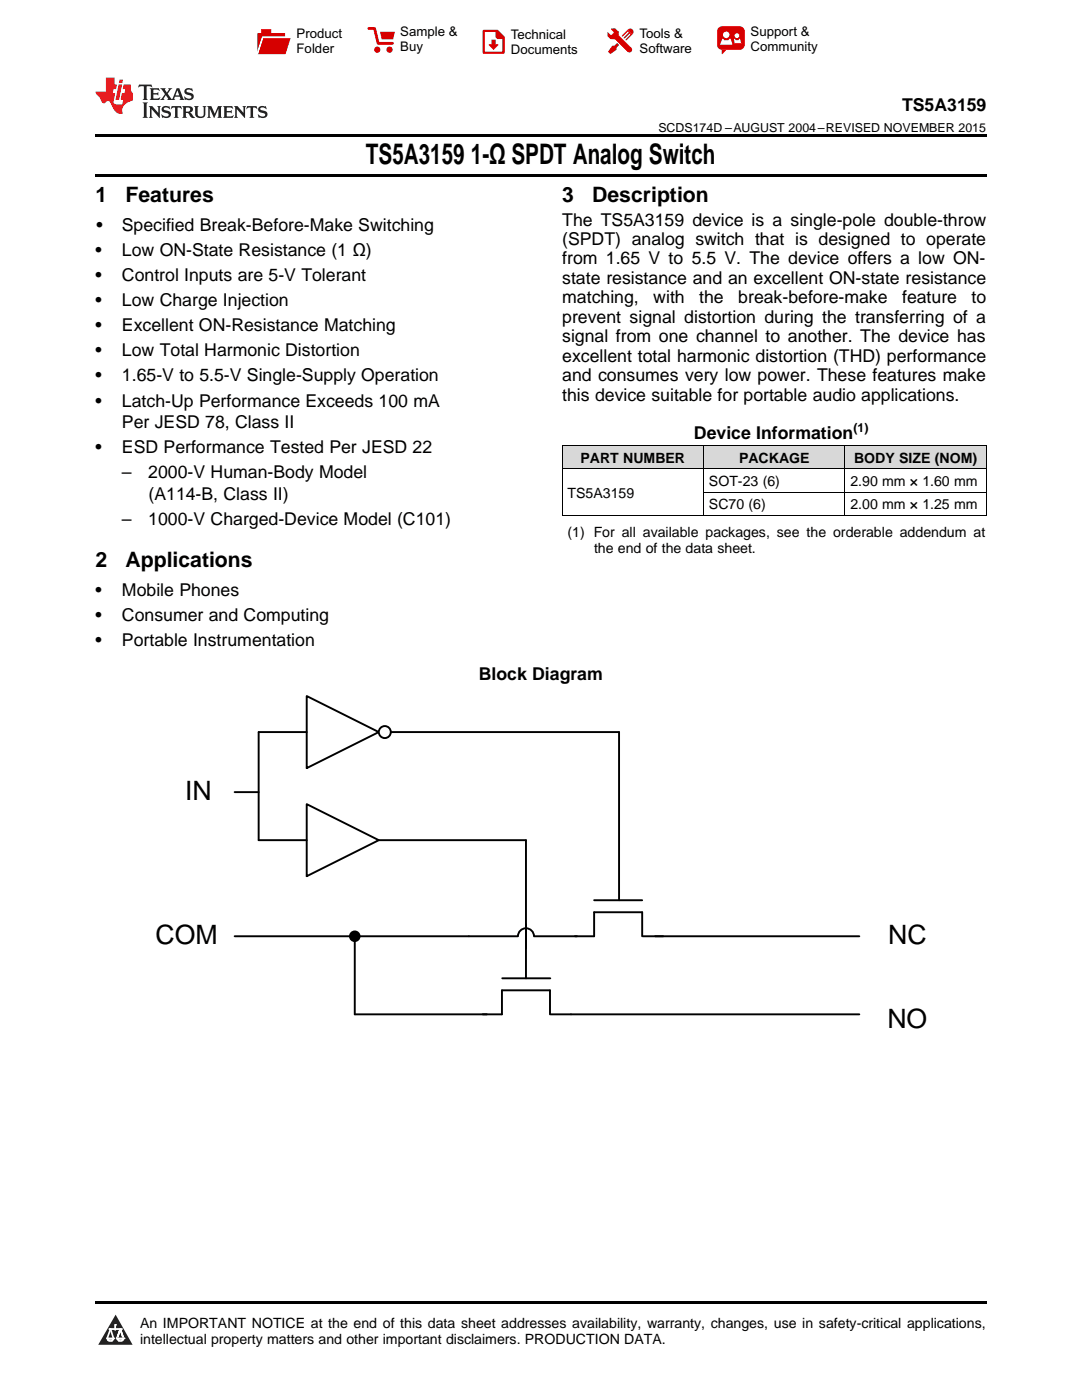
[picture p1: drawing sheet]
<svg xmlns="http://www.w3.org/2000/svg" width="216mm" height="279mm" viewBox="0 0 216 279" stroke-linecap="round" stroke-linejoin="round" font-family="sans-serif">
<defs><g id="words">
<g font-size="5.6">
<text x="73" y="32.8">TS5A3159</text>
<text x="94" y="32.8">1-Ω SPDT Analog Switch</text>
</g>
<g font-size="5.3">
<text x="37" y="159.7">IN</text>
<text x="31" y="188.5">COM</text>
<text x="177.2" y="188.5">NC</text>
<text x="177.1" y="205.2">NO</text>
</g>
<g font-size="4.2">
<text x="19" y="40.4">1</text>
<text x="25" y="40.4">Features</text>
<text x="112.2" y="40.4">3</text>
<text x="118.2" y="40.4">Description</text>
<text x="19" y="113.2">2</text>
<text x="25" y="113.2">Applications</text>
</g>
<g font-size="3.5">
<text x="180" y="22.2">TS5A3159</text>
<text x="19.2" y="46.1">•</text>
<text x="24.3" y="46.1">Specified Break-Before-Make Switching</text>
<text x="112.2" y="45">The TS5A3159 device is a single-pole double-throw</text>
<text x="19" y="51.1">•</text>
<text x="24.3" y="51.1">Low ON-State Resistance (1 Ω)</text>
<text x="112.2" y="48.9">(SPDT) analog switch that is designed to operate</text>
<text x="112.2" y="52.8">from 1.65 V to 5.5 V. The device offers a low ON-</text>
<text x="19" y="56.1">•</text>
<text x="24.3" y="56.1">Control Inputs are 5-V Tolerant</text>
<text x="112.2" y="56.7">state resistance and an excellent ON-state resistance</text>
<text x="19" y="61.1">•</text>
<text x="24.3" y="61.1">Low Charge Injection</text>
<text x="112.2" y="60.5">matching,</text>
<text x="112.2" y="64.4">prevent signal distortion during the transferring of a</text>
<text x="130.4" y="60.5">with</text>
<text x="139.5" y="60.5">the</text>
<text x="147.3" y="60.5">break-before-make</text>
<text x="180" y="60.5">feature</text>
<text x="193.9" y="60.5">to</text>
<text x="19" y="66.1">•</text>
<text x="19" y="71.1">•</text>
<text x="24.3" y="66.1">Excellent ON-Resistance Matching</text>
<text x="24.3" y="71.1">Low Total Harmonic Distortion</text>
<text x="112.2" y="68.3">signal from one channel to another. The device has</text>
<text x="19" y="76.1">•</text>
<text x="24.3" y="76.1">1.65-V to 5.5-V Single-Supply Operation</text>
<text x="112.2" y="72.2">excellent total harmonic distortion (THD) performance</text>
<text x="112.2" y="76.1">and consumes very low power. These features make</text>
<text x="19" y="81.1">•</text>
<text x="24.3" y="81.1">Latch-Up Performance Exceeds 100 mA</text>
<text x="112.2" y="79.9">this device suitable for portable audio applications.</text>
<text x="24.3" y="85.4">Per JESD 78, Class II</text>
<text x="138.5" y="87.7">Device Information</text>
<text x="19" y="90.4">•</text>
<text x="24.3" y="90.4">ESD Performance Tested Per JESD 22</text>
<text x="24.3" y="95.5">–</text>
<text x="29.6" y="95.5">2000-V Human-Body Model</text>
<text x="29.6" y="99.7">(A114-B, Class II)</text>
<text x="24.3" y="104.8">–</text>
<text x="29.6" y="104.8">1000-V Charged-Device Model (C101)</text>
<text x="19" y="118.9">•</text>
<text x="24.3" y="118.9">Mobile Phones</text>
<text x="19" y="123.9">•</text>
<text x="24.3" y="123.9">Consumer and Computing</text>
<text x="19" y="128.9">•</text>
<text x="24.3" y="128.9">Portable Instrumentation</text>
<text x="95.5" y="135.6">Block Diagram</text>
</g>
<g font-size="2.8">
<text x="115.8" y="92.3">PART NUMBER</text>
<text x="147.5" y="92.3">PACKAGE</text>
<text x="170.4" y="92.3">BODY SIZE (NOM)</text>
<text x="113.2" y="99.3">TS5A3159</text>
<text x="141.5" y="97">SOT-23 (6)</text>
<text x="141.5" y="101.6">SC70 (6)</text>
<text x="169.7" y="97">2.90 mm × 1.60 mm</text>
<text x="169.7" y="101.6">2.00 mm × 1.25 mm</text>
<text x="113.2" y="107.1">(1) For all available packages, see the orderable addendum at</text>
<text x="118.5" y="110.3">the end of the data sheet.</text>
<text x="27.9" y="265">An IMPORTANT NOTICE at the end of this data sheet addresses availability, warranty, changes, use in safety-critical applications,</text>
<text x="27.9" y="268.2">intellectual property matters and other important disclaimers. PRODUCTION DATA.</text>
</g>
<g font-size="2.6">
<text x="59.2" y="7.6">Product</text>
<text x="59.2" y="10.6">Folder</text>
<text x="79.9" y="7.3">Sample &amp;</text>
<text x="79.9" y="10.2">Buy</text>
<text x="101.9" y="7.8">Technical</text>
<text x="101.9" y="10.8">Documents</text>
<text x="127.6" y="7.6">Tools &amp;</text>
<text x="127.6" y="10.6">Software</text>
<text x="149.8" y="7.2">Support &amp;</text>
<text x="149.8" y="10.2">Community</text>
</g>
<g font-size="2.5">
<text x="131.4" y="26.3">SCDS174D –AUGUST 2004–REVISED NOVEMBER 2015</text>
<text x="170.3" y="86.3">(1)</text>
</g>
</g></defs>
<g fill="#d8d8d8">
<path d="M112.2 88.9h28.2v4.7h-28.2z"/>
<path d="M140.4 88.9h28.2v4.7h-28.2z"/>
<path d="M168.6 88.9h28.2v4.7h-28.2z"/>
</g>
<path d="M23.1 262.4l3.4 6h-6.9z" fill="#231f20"/>
<path d="M21.4 267.1h1.2l-.3 .5h-.3a.55 .55 0 0 1-.6-.5z" fill-rule="evenodd" fill="#fff"/>
<path d="M21.4 267.1h1.2l-.3 .5h-.3a.55 .55 0 0 1-.6-.5z" fill="none" stroke="#231f20" stroke-width=".34"/>
<path d="M21.4 267.1l1.2 .1-.3 .4h-.5z" fill="none" stroke="#fff" stroke-width=".34"/>
<path d="M23 265.3h.1" fill="none" stroke="#fff" stroke-width=".34"/>
<path d="M23 264.4v.9z" fill="#fff"/>
<path d="M23 264.4v.9z" fill="none" stroke="#fff" stroke-width=".34"/>
<circle cx="23" cy="264.4" r=".17" fill="#fff"/>
<path d="M21.9 265.2h.1" fill="none" stroke="#fff" stroke-width=".34"/>
<path d="M21.9 265.2h2.3z" fill="#fff"/>
<path d="M21.9 265.2h2.3z" fill="none" stroke="#fff" stroke-width=".34"/>
<circle cx="24.2" cy="265.2" r=".17" fill="#fff"/>
<path d="M23.3 267.1h.1" fill="none" stroke="#fff" stroke-width=".34"/>
<path d="M24 265.2l-.7 1.9z" fill="#fff"/>
<path d="M24 265.2l-.7 1.9z" fill="none" stroke="#fff" stroke-width=".34"/>
<path d="M24 265.2l.7 1.9z" fill="#fff"/>
<path d="M24 265.2l.7 1.9z" fill="none" stroke="#fff" stroke-width=".34"/>
<path d="M24.6 267.1h.1" fill="none" stroke="#fff" stroke-width=".34"/>
<circle cx="21.4" cy="267.1" r=".17" fill="#fff"/>
<path d="M22.1 265.2l-.7 1.9z" fill="#fff"/>
<path d="M22.1 265.2l-.7 1.9z" fill="none" stroke="#fff" stroke-width=".34"/>
<path d="M22.1 265.2l.5 1.9z" fill="#fff"/>
<path d="M22.1 265.2l.5 1.9z" fill="none" stroke="#fff" stroke-width=".34"/>
<circle cx="22.6" cy="267.1" r=".17" fill="#fff"/>
<path d="M23.4 267.1h1.3a.65 .65 0 0 1-.7 .5 .65 .65 0 0 1-.6-.5z" fill-rule="evenodd" fill="#fff"/>
<path d="M23.4 267.1h1.3a.65 .65 0 0 1-.7 .5 .65 .65 0 0 1-.6-.5z" fill="none" stroke="#231f20" stroke-width=".34"/>
<path d="M23.4 267.1h1.3l-.4 .5h-.6z" fill="none" stroke="#fff" stroke-width=".34"/>
<path d="M23.3 267.1h.1" fill="none" stroke="#fff" stroke-width=".34"/>
<circle cx="24.7" cy="267.1" r=".17" fill="#fff"/>
<path d="M19 259.7h177.8v.5h-177.8z" fill="#000"/>
<path d="M61.2 138.9l14.4 7.2-14.4 7.2z" fill="none" stroke="#000" stroke-width=".38"/>
<circle cx="76.8" cy="146.1" r="1.2" fill="#fff"/>
<g fill="none" stroke="#000" stroke-width=".38">
<path d="M46.8 158.1h4.8M61.2 146.1h-9.6v21.6h9.6M78 146.1h45.5v33.6M61.2 160.5l14.4 7.2-14.4 7.2zM75.6 167.7h29.4v27.5M118.6 179.7h9.5M46.8 186.9h56.6a1.6 1.6 0 0 1 1.6-1.6 1.6 1.6 0 0 1 1.5 1.6h8.6M70.8 186.9v15.5h29.4v-4.8h9.5v4.8M100.2 195.2h9.6M114.7 186.9h3.9v-4.8h9.5v4.8M128.3 186.9h43.2M109.9 202.4h61.6"/>
<circle cx="76.8" cy="146.1" r="1.2"/>
<circle cx="70.8" cy="186.9" r=".96"/>
</g>
<circle cx="70.8" cy="186.9" r=".96" fill="#000"/>
<path d="M112.2 93.5h84.6M112.2 88.9h84.6M112.2 88.9v14M140.4 88.9v14M140.4 98.2h56.4M168.6 88.9v14M196.8 88.9v14M112.2 102.9h84.6" fill="none" stroke="#000" stroke-width=".2"/>
<path d="M19 34.8h177.8v.5h-177.8zM19 26.8h177.8v.6h-177.8z" fill="#000"/>
<path d="M27.7 16.9l-.1 .6 .6-.3h.5v.2v2.2l-.2 .4h1l-.2-.4v-2.2v-.2h.5l.6 .3-.2-.6zM29.9 17.6l.2 .4v1.6l-.2 .4h1.9l.1-.6a1.09 1.09 0 0 1-1.3 .1v-.6h.6l.4 .2v-.7l-.2 .2h-.8v-.6l.2-.1a1.01 1.01 0 0 1 1 .3l-.1-.6zM32 17.6l.9 1.2-1 1.2h.9l-.2-.3 .5-.7 .5 .7-.3 .3h1.7l-.2-.3 .1-.4h1l.1 .4-.2 .3h1l-.3-.4-.7-2h-.5l-1 2.2-.8-1.1 .9-1.1h-.9l.2 .2-.4 .7-.4-.7 .2-.2zM35.4 18l.4 1h-.8zM37 17.7a.66 .66 0 0 0-.2 .8 .66 .66 0 0 0 .6 .4l.7 .2 .1 .2a.8 .8 0 0 1-.7 .4 .8 .8 0 0 1-.7-.5l.1 .8 .2-.2a.94 .94 0 0 0 1.1 .1 .94 .94 0 0 0 .4-.9 1.48 1.48 0 0 0-1.3-.6v-.4a1.1 1.1 0 0 1 1.2 .2l-.2-.6-.2 .1-.5-.1zM28.5 20.4l.2 .4v2.3l-.2 .4h1l-.2-.4v-2.3l.2-.4zM29.7 21.2l.2 .4v1.5l-.2 .4h.8l-.3-.4 .1-1.3 1.6 1.8v-2l.2-.4h-.7l.2 .2v1.1l-1.2-1.3zM32.5 21.3a.66 .66 0 0 0-.2 .8 .66 .66 0 0 0 .6 .4l.6 .2 .2 .2a.8 .8 0 0 1-.8 .4 .8 .8 0 0 1-.7-.5l.2 .7 .2-.1a.94 .94 0 0 0 1 .1 .94 .94 0 0 0 .5-1 1.47 1.47 0 0 0-1.3-.6l-.1-.3a1.1 1.1 0 0 1 1.3 .2l-.2-.6-.2 .1-.5-.2zM34.3 21.2l-.2 .6a.64 .64 0 0 1 .8-.3v1.6l-.2 .4h1l-.3-.4 .1-1.6a.66 .66 0 0 1 .8 .3l-.2-.6zM36.3 21.2l.3 .4v1.5l-.3 .4h1l-.2-.2v-.7h.5l.1 .1a.8 .8 0 0 0 1.2 .7l-1-1a.62 .62 0 0 0 .6-.5 .62 .62 0 0 0-.6-.7zM37.1 21.5h.1a.48 .48 0 0 1 .6 0 .48 .48 0 0 1 .1 .6l-.2 .1-.6 .1zM38.7 21.2l.2 .2a2.29 2.29 0 0 0 .4 2 1.05 1.05 0 0 0 1.7-.7v-1.3l.2-.2h-.8l.2 .4v1.1a.61 .61 0 0 1-.6 .6 .61 .61 0 0 1-.6-.6v-1.1l.3-.4zM41.3 21.2l.3 .4v1.5l-.3 .4h.8l-.2-.4v-1.4l.8 1.9 .9-1.9v1.4l-.2 .4h.9l-.2-.4v-1.5l.2-.4h-.8l-.7 1.5-.6-1.5zM44.5 21.2l.2 .4v1.5l-.2 .4h1.9l.2-.6a1.1 1.1 0 0 1-1.4 .2v-.7h.6l.4 .2v-.6l-.2 .1-.8 .1v-.6l.2-.1a1.02 1.02 0 0 1 1.1 .2l-.2-.5zM46.7 21.2l.2 .4v1.5l-.2 .4h.8l-.3-.4 .1-1.3 1.6 1.8v-2l.2-.4h-.7l.2 .2v1.1l-1.2-1.3zM49.3 21.2l-.1 .6a.64 .64 0 0 1 .8-.3v1.6l-.3 .4h1l-.2-.4v-1.6a.66 .66 0 0 1 .8 .3l-.1-.6zM51.7 21.3a.66 .66 0 0 0-.2 .7 .66 .66 0 0 0 .7 .5l.6 .2 .1 .2a.8 .8 0 0 1-.7 .4 .8 .8 0 0 1-.7-.5l.1 .7 .2-.1a.94 .94 0 0 0 1.1 .1 .94 .94 0 0 0 .4-1 1.48 1.48 0 0 0-1.2-.6l-.1-.3a1.1 1.1 0 0 1 1.2 .2l-.2-.6-.1 .1-.6-.2z" fill="#231f20"/>
<path d="M21.1 15.5v2.8h-2v.4l.9 .9a.96 .96 0 0 0 1 1 .59 .59 0 0 1 .5-.4 .59 .59 0 0 1 .5 .3l.4 .8a1.61 1.61 0 0 0 2.1 1.3 1.63 1.63 0 0 1 1.1-2.2l.9-.3v-1.5a1.6 1.6 0 0 1-.4-1.7h-1.4l-.2 .9h.5l-.2 .8h-.5l-.2 1v.3h.5l-.2 .9h-.7a.74 .74 0 0 1-1-.6l.3-1.6h-.5l.2-.8h.5l.1-.9h-.4v-1.4zM23.7 16.9l-.7 3h.8l.6-3zM23.8 15.9l-.1 .7h.7l.2-.7z" fill="#ee1d23"/>
<g fill="#d60000">
<path d="M52.1 5.8h2v.8h2.8v4.2h-5.5v-4.2h.7z" fill-rule="evenodd"/>
<path d="M52.4 7.5h5.6l-1 3.3h-5.6z" fill-rule="evenodd"/>
</g>
<path d="M52.4 7.4h5.7l-.1 .1h-5.5l-1.1 3.3z" fill-rule="evenodd" fill="#fff"/>
<path d="M52.4 7.4h5.7l-.1 .1h-5.5l-1.1 3.3z" fill="none" stroke="#fff" stroke-width=".2"/>
<path d="M73.6 5.7h1.1l.7 2.9h2.9" fill="none" stroke="#d60000" stroke-width=".55"/>
<g fill="#d60000">
<path d="M75.8 6.3h3l-.4 1.6h-2.2z" fill-rule="evenodd"/>
<circle cx="75.3" cy="9.9" r=".62"/>
<circle cx="77.7" cy="9.9" r=".62"/>
</g>
<path d="M96.5 6.2h2.7l1.3 1.2v3.1h-4z" fill="none" stroke="#d60000" stroke-width=".44"/>
<g fill="#d60000">
<path d="M98.1 7.9h.8v1h.5l-.9 1.1-1-1v-.1h.6z" fill-rule="evenodd"/>
<path d="M98.9 6.2h.3l1.3 1.2v.4h-1.3l-.3-.4z" fill-rule="evenodd"/>
<path d="M121.9 5.7h.8l.7 .6 .1 .7 2.5 2.5-.8 .8-2.3-2.3-1.1-.2-.6-.6v-.8l.7 .6 .5-.4v-.2l-.5-.5z" fill-rule="evenodd"/>
<path d="M122.2 9.1h.4l.5-.5 .4 .4-.5 .5v.4l-1.2 .9-.5-.5z" fill-rule="evenodd"/>
<path d="M125.3 5.9a.67 .67 0 0 1 .9 0 .67 .67 0 0 1 0 .9z" fill-rule="evenodd"/>
<path d="M125.3 5.9l.9 .9-1.2 1.2h-.2v-.2l1-.9v-.2h-.2l-.9 1h-.2v-.2l.9-1 .1-.2h-.3l-.9 1h-.2v-.2z" fill-rule="evenodd"/>
<circle cx="125.6" cy="9.9" r=".54"/>
</g>
<path d="M123.3 6.3v.7" fill="none" stroke="#d60000" stroke-width=".2"/>
<g fill="#d60000">
<path d="M143.4 5.5l.6-.2h3.6a.95 .95 0 0 1 1 .9v2.8a.95 .95 0 0 1-1 .9h-3.6a.95 .95 0 0 1-.9-.9v-2.8z" fill-rule="evenodd"/>
<path d="M144 9.9h.9l-.7 .9h-.2z" fill-rule="evenodd"/>
</g>
<g fill="#fff">
<path d="M146.6 8.6h1.3z"/>
<path d="M144.1 7.8h.3l.1 .2h.8l.2-.2h.3l.4 1.1h-2.5z" fill-rule="evenodd"/>
<path d="M146.4 7.8h.3l.1 .2h.5l.2-.2h.2l.2 .8h-1.3z" fill-rule="evenodd"/>
<circle cx="144.9" cy="6.9" r=".65"/>
<circle cx="147" cy="7.1" r=".48"/>
</g>
<use href="#words"/>
</svg>
